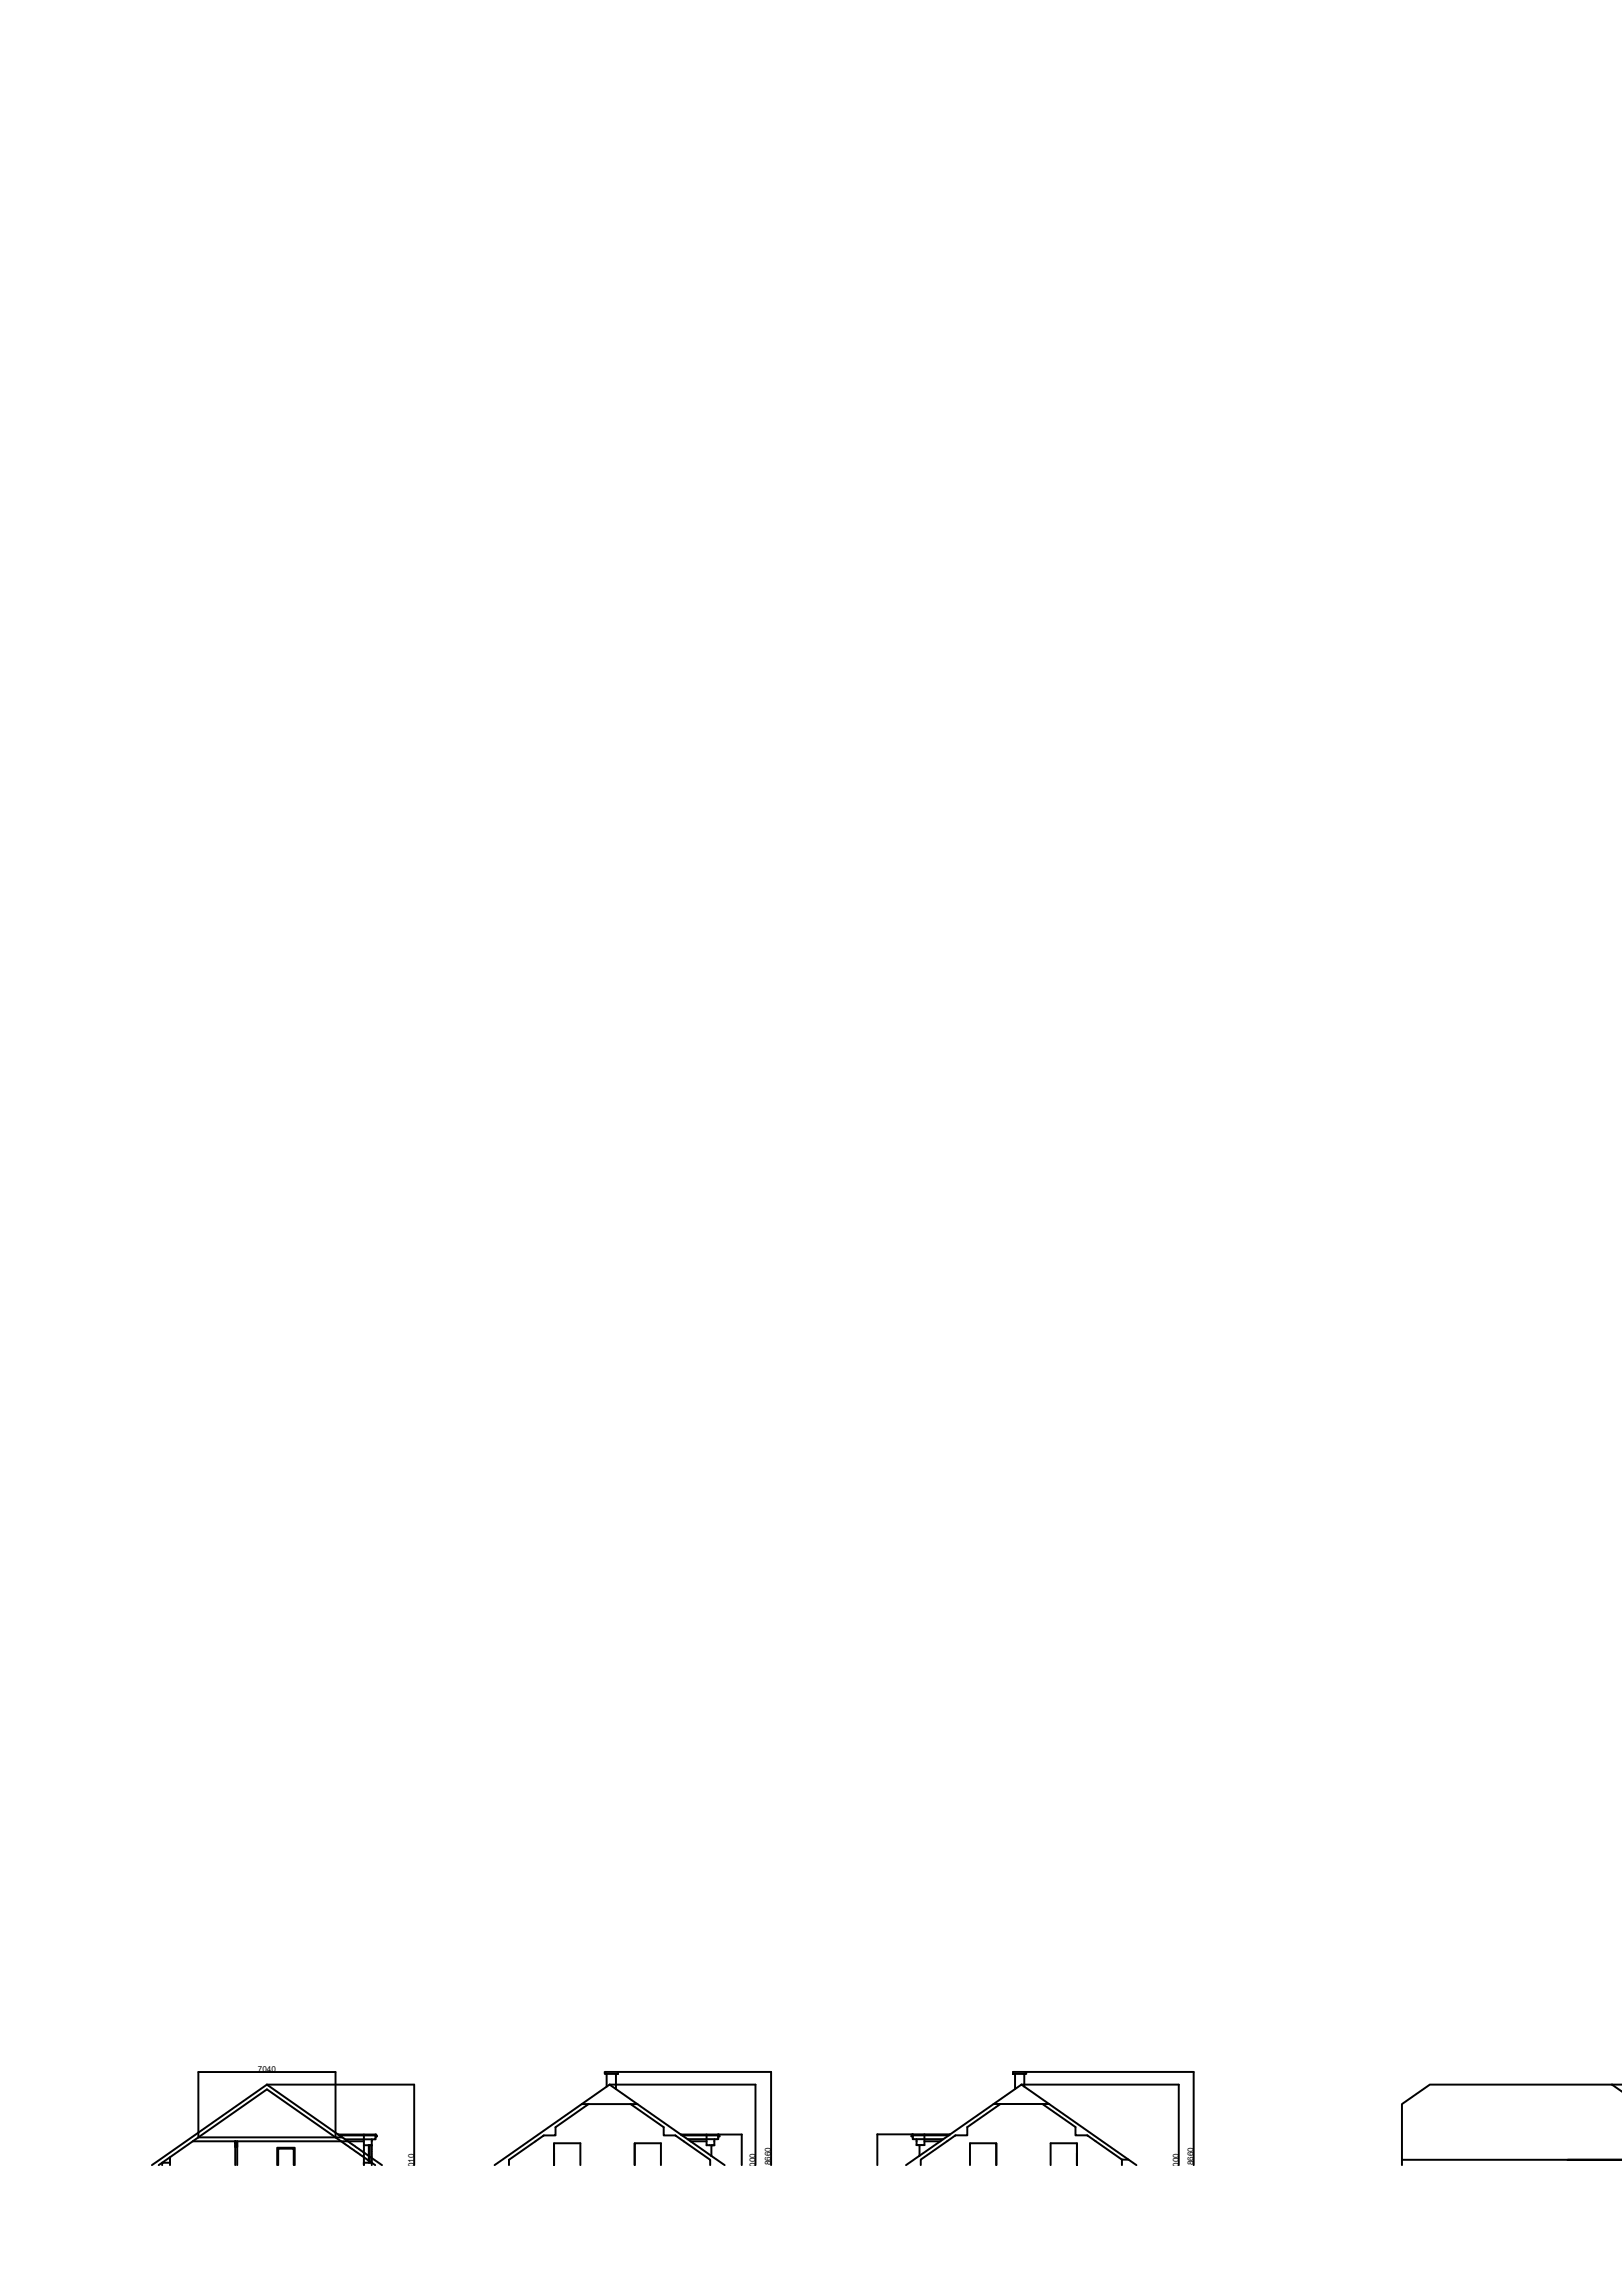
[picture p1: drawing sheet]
<svg xmlns="http://www.w3.org/2000/svg" width="210mm" height="297mm" viewBox="0 0 210 297" stroke-linecap="round" stroke-linejoin="round" font-family="sans-serif">
<defs><g id="words">
<g font-size="1.1">
<text x="33.4" y="268.1">7040</text>
<text x="53.6" y="281" transform="rotate(-90 53.6 281)">8010</text>
<text x="97.8" y="280.9" transform="rotate(-90 97.8 280.9)">8000</text>
<text x="99.8" y="280.1" transform="rotate(-90 99.8 280.1)">8660</text>
<text x="152.5" y="280.9" transform="rotate(-90 152.5 280.9)">8000</text>
<text x="154.4" y="280.1" transform="rotate(-90 154.4 280.1)">8660</text>
</g>
</g></defs>
<!-- layer: rez -->
<g fill="none" stroke="#000" stroke-width=".25">
<path d="M22 279.1v.7h-1v.3M22 279.8v.3M25 277h22.1M25.7 276.5h18.6M30.4 277.3v-.3v3.1M30.4 277v.8h.3v-.8v3.1M30.4 277.7h.3M43.4 276.5l-8.9-6.2-14 9.8M43.9 276.3h4.7v.5h-.5v.7h-1M44.7 276.8h3.4M47.1 276.1h-3.3l-9.3-6.4-14.8 10.4M47.1 277.5h.1"/>
<path d="M47.7 278.9l1.7 1.2M47.7 279.5l.4 .3M48.1 279.8v.3M48.1 279.8h-1v.3M48.1 279.8l.5 .3M48.6 276.5v-.1h.2l-.1-.3h-1.6v1.4M69.3 277l-3.4 2.4M70.4 276.3h-.1M76.2 272.2l-4.3 3M81.6 272.2l4.3 3M87.4 276.3h.1M88.3 276.3h4.6v.5h-.5v.7"/>
<path d="M89 276.8h3.4M89.4 277h2M91.4 276.1h-3.3l-9.2-6.4-14.9 10.4M91.8 277.5h.1M92.4 277.5h-.3v1.4l1.7 1.2M92.9 276.5v-.1h.3l-.2-.3h-1.6v1.4h1M118.1 276.5v-.1h-.2l.2-.3h1.5v1.4M118.6 277.5h.4v1.4l-1.8 1.2M118.6 276.8h3.5M119.2 277.5h.1M119.6 277.5h-1M119.6 276.1h3.4l9.2-6.4 14.9 10.4"/>
<path d="M119.6 277h2.1M122.8 276.3h-4.7v.5h.5v.7M123.7 276.3h-.1M129.5 272.2l-4.3 3M134.9 272.2l4.3 3M140.7 276.3h.1M141.8 277l3.4 2.4M35.9 280.1v-2.2h2.2v2.2M36 280.1v-2.1h2v2.1"/>
</g>
<!-- layer: cary -->
<g fill="none" stroke="#000" stroke-width=".25">
<path d="M43.4 276.5l.2 .1M43.6 276.7l.2 .1M43.8 276.1l.2 .2M43.9 276.8l.2 .2M44 276.3l.2 .2M44.1 277l.2 .1M44.3 276.5l.2 .1M44.4 277.2l.2 .1M44.5 276.7l.2 .1M44.6 277.4l.2 .1M44.8 276.9l.2 .1M44.8 277.5l.2 .2"/>
<path d="M45 277l.2 .2M45.1 277.7l.2 .1M45.3 277.2l.2 .1M45.3 277.9l.2 .1M45.5 277.4l.2 .1M45.6 278l.2 .2M45.8 277.5l.2 .2M45.8 278.2l.2 .2M46 277.7l.2 .2M46.1 278.4l.2 .1M46.3 277.9l.2 .1M46.3 278.6l.2 .1"/>
<path d="M46.5 278.1l.2 .1M46.6 278.7l.2 .2M46.8 278.2l.2 .2M46.8 278.9l.2 .1M47 278.4l.2 .1M47.1 279.1l.2 .1M47.1 277.5v.3M47.1 277.9v.2M47.1 278.1v.3M47.1 278.5v.2M47.1 278.8v.2M47.1 279.1v.2"/>
<path d="M47.1 279.4v.2M47.1 279.7v.2M47.3 278.6l.2 .1M47.3 279.3l.2 .1M47.5 278.8l.2 .1M47.6 279.4l.1 .1M48.1 277.5v.2M48.1 277.8v.2M48.1 278.1v.2M48.1 278.4v.2M48.1 278.7v.2M48.1 279v.2"/>
<path d="M48.1 279.3v.2M48.1 279.6v.2M88.1 276.1l.2 .2M123 276.1l-.2 .2"/>
</g>
<!-- layer: rys -->
<g fill="none" stroke="#000" stroke-width=".25">
<path d="M47.7 277.5v2.3M47.9 277.5v2.3M65.9 279.4v.7M70.3 276.3l-1 .7M71.7 278.5v1.6v-2.8h3.4v2.8M71.7 277.3v2.8M71.9 275.2v1.1h-1.5M75.3 272.2h7.2M78.4 268.3h1.6h-.3v2M80 268.3v-.2h-1.7v.2h.2v1.7M82.1 277.3v2.8v-2.8h3.4v2.8M85.9 275.2v1.1h1.5"/>
<path d="M87.5 276.3l4.4 3.1v.7M88.3 276.3l3.8 2.6M122.8 276.3l-3.8 2.6M123.6 276.3l-4.4 3.1v.7M125.2 275.2v1.1h-1.5M128.6 272.2h7.2M128.9 277.3v2.8v-2.8h-3.4v2.8M131.4 268.3h-.3v-.2h1.7v.2h-.2v1.7M132.4 268.3h.3h-1.6h.3v2M139.2 275.2v1.1h1.5M139.4 278.5v1.6v-2.8h-3.4v2.8M139.4 277.3v2.8"/>
<path d="M140.8 276.3l1 .7M146 279.4h-.8v.7M181.4 279.4h28.6h-7.1M210 270.6l-1.4-.9h-23.6l-3.6 2.5v7.9"/>
</g>
<!-- layer: koty -->
<path d="M25.7 268.1v8.4M25.7 268.1h17.7v8.4M34.6 269.7h19v10.4M78.9 269.7h18.9v10.4M80 268.1h19.8M92.9 276.1h3.1v4M99.8 268.1v12M118.1 276.1h-4.6v4M132.2 269.7h20.4l-.1 10.4M132.8 268.1h21.7M154.5 268.1v12M208.6 269.7h1.4" fill="none" stroke="#000" stroke-width=".25"/>
<use href="#words"/>
</svg>
